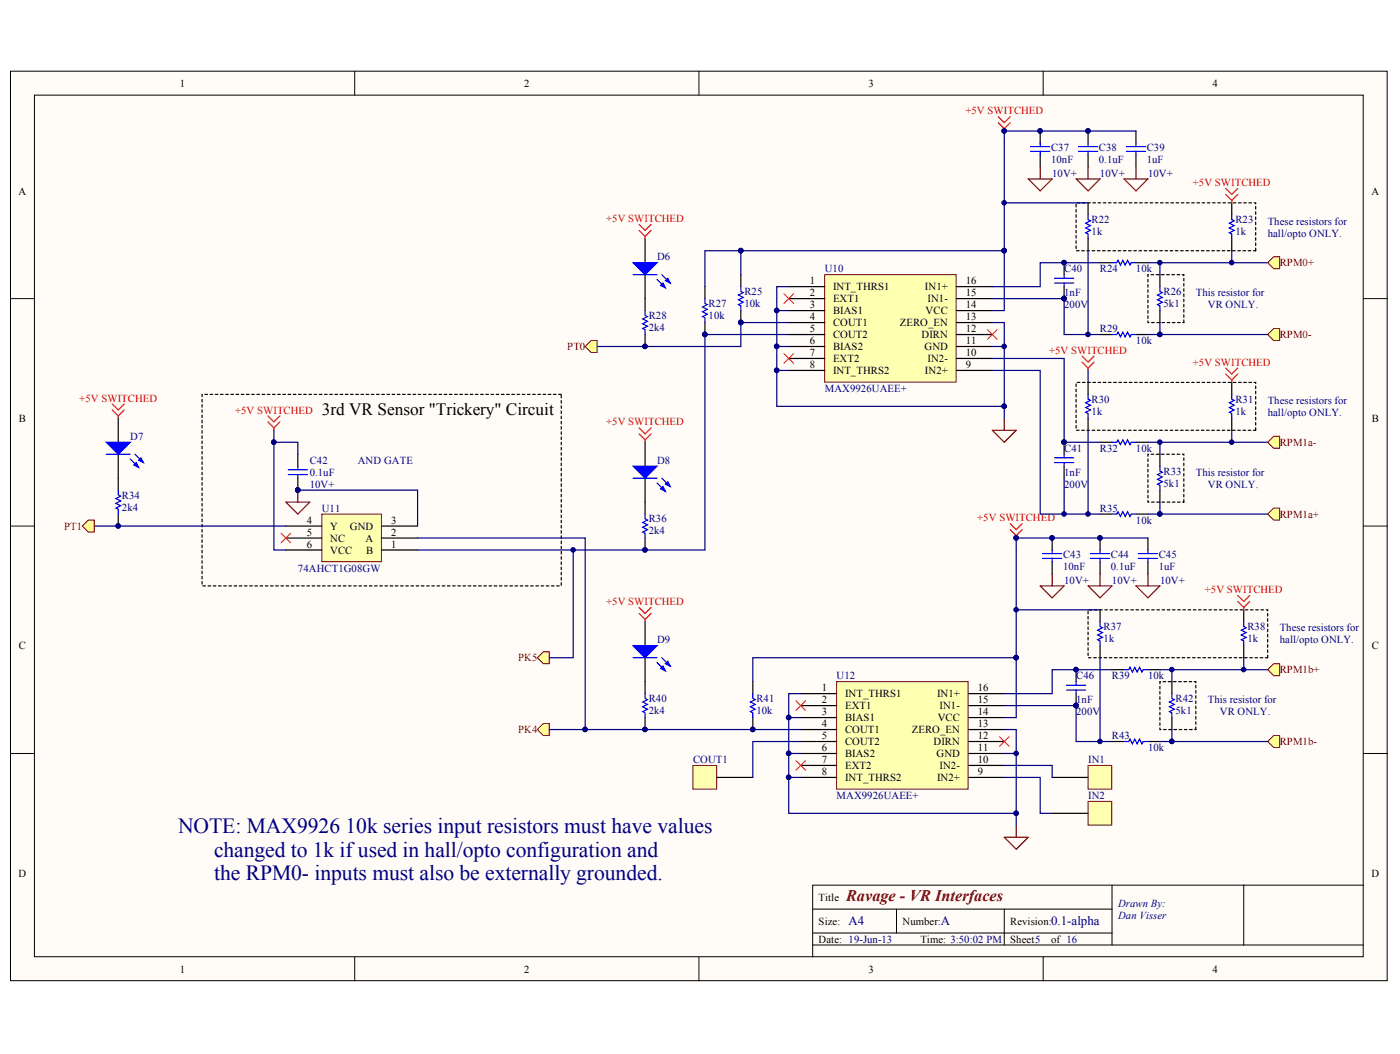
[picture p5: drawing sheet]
<svg xmlns="http://www.w3.org/2000/svg" width="271mm" height="204mm" viewBox="0 0 271 204" stroke-linecap="round" stroke-linejoin="round" font-family="sans-serif">
<defs><g id="words">
<g font-size="4.2" fill="#000080">
<text x="34.4" y="161.1">NOTE: MAX9926 10k series input resistors must have values</text>
<text x="41.4" y="165.7">changed to 1k if used in hall/opto configuration and</text>
<text x="41.4" y="170.3">the RPM0- inputs must also be externally grounded.</text>
</g>
<text font-size="3.3" x="62.3" y="80.2">3rd VR Sensor &quot;Trickery&quot; Circuit</text>
<text font-size="3.1" fill="#800000" x="163.8" y="174.3">Ravage - VR Interfaces</text>
<g font-size="2.5" fill="#000080">
<text x="164.2" y="179">A4</text>
<text x="182.1" y="179">A</text>
<text x="203.4" y="179">0.1-alpha</text>
</g>
<g font-size="2.1">
<text x="34.8" y="16.8">1</text>
<text x="101.4" y="16.8">2</text>
<text x="168.1" y="16.8">3</text>
<text x="234.7" y="16.8">4</text>
<text x="3.6" y="37.6">A</text>
<text x="265.4" y="37.6">A</text>
<text x="156.7" y="55">1</text>
<text x="156.7" y="57.3">2</text>
<text x="156.7" y="59.6">3</text>
<text x="161.2" y="56.2">INT_THRS1</text>
<text x="161.2" y="58.5">EXT1</text>
<text x="179" y="56.2">IN1+</text>
<text x="179.5" y="58.5">IN1-</text>
<text x="186.9" y="59.6">14</text>
<text x="186.9" y="57.3">15</text>
<text x="186.9" y="55">16</text>
<text x="156.7" y="61.9">4</text>
<text x="156.7" y="64.3">5</text>
<text x="161.2" y="60.8">BIAS1</text>
<text x="161.2" y="63.1">COUT1</text>
<text x="161.2" y="65.4">COUT2</text>
<text x="174.1" y="63.1">ZERO_EN</text>
<text x="178.3" y="65.4">DIRN</text>
<text x="179.1" y="60.8">VCC</text>
<text x="186.9" y="64.3">12</text>
<text x="186.9" y="61.9">13</text>
<text x="156.7" y="66.6">6</text>
<text x="156.7" y="68.9">7</text>
<text x="156.7" y="71.2">8</text>
<text x="161.2" y="67.7">BIAS2</text>
<text x="161.2" y="70.1">EXT2</text>
<text x="178.9" y="67.7">GND</text>
<text x="179.5" y="70.1">IN2-</text>
<text x="186.9" y="71.2">9</text>
<text x="186.9" y="68.9">10</text>
<text x="186.9" y="66.6">11</text>
<text x="161.2" y="72.4">INT_THRS2</text>
<text x="179" y="72.4">IN2+</text>
<text x="3.6" y="81.6">B</text>
<text x="265.5" y="81.6">B</text>
<text x="59.4" y="101.3">4</text>
<text x="75.7" y="101.3">3</text>
<text x="59.4" y="103.6">5</text>
<text x="59.4" y="105.9">6</text>
<text x="63.9" y="102.5">Y</text>
<text x="63.9" y="104.8">NC</text>
<text x="63.9" y="107.1">VCC</text>
<text x="67.7" y="102.5">GND</text>
<text x="70.7" y="104.8">A</text>
<text x="70.8" y="107.1">B</text>
<text x="75.7" y="105.9">1</text>
<text x="75.7" y="103.6">2</text>
<text x="3.6" y="125.6">C</text>
<text x="265.5" y="125.6">C</text>
<text x="159" y="133.7">1</text>
<text x="159" y="136.1">2</text>
<text x="163.5" y="134.9">INT_THRS1</text>
<text x="163.5" y="137.2">EXT1</text>
<text x="181.3" y="134.9">IN1+</text>
<text x="181.8" y="137.2">IN1-</text>
<text x="189.2" y="136.1">15</text>
<text x="189.2" y="133.7">16</text>
<text x="159" y="138.4">3</text>
<text x="159" y="140.7">4</text>
<text x="159" y="143">5</text>
<text x="163.5" y="139.5">BIAS1</text>
<text x="163.5" y="141.8">COUT1</text>
<text x="176.5" y="141.8">ZERO_EN</text>
<text x="181.5" y="139.5">VCC</text>
<text x="189.2" y="143">12</text>
<text x="189.2" y="140.7">13</text>
<text x="189.2" y="138.4">14</text>
<text x="159" y="145.3">6</text>
<text x="159" y="147.6">7</text>
<text x="159" y="150">8</text>
<text x="163.5" y="144.2">COUT2</text>
<text x="163.5" y="146.5">BIAS2</text>
<text x="163.5" y="148.8">EXT2</text>
<text x="180.7" y="144.2">DIRN</text>
<text x="181.2" y="146.5">GND</text>
<text x="181.8" y="148.8">IN2-</text>
<text x="189.2" y="150">9</text>
<text x="189.2" y="147.6">10</text>
<text x="189.2" y="145.3">11</text>
<text x="163.5" y="151.1">INT_THRS2</text>
<text x="181.3" y="151.1">IN2+</text>
<text x="3.6" y="169.6">D</text>
<text x="265.4" y="169.6">D</text>
<text x="158.4" y="174.3">Title</text>
<text x="158.4" y="178.9">Size:</text>
<text x="174.7" y="178.9">Number:</text>
<text x="195.5" y="178.9">Revision:</text>
<text x="158.4" y="182.4">Date: 19-Jun-13</text>
<text x="178.1" y="182.4">Time: 3:50:02 PM</text>
<text x="195.5" y="182.4">Sheet5</text>
<text x="203.4" y="182.4">of 16</text>
<text x="34.8" y="188.2">1</text>
<text x="101.4" y="188.2">2</text>
<text x="168.1" y="188.2">3</text>
<text x="234.7" y="188.2">4</text>
</g>
<g font-size="2.1" fill="#f00">
<text x="186.8" y="22.1">+5V SWITCHED</text>
<text x="230.8" y="36">+5V SWITCHED</text>
<text x="117.3" y="43">+5V SWITCHED</text>
<text x="203" y="68.4">+5V SWITCHED</text>
<text x="230.8" y="70.7">+5V SWITCHED</text>
<text x="15.3" y="77.7">+5V SWITCHED</text>
<text x="45.5" y="80">+5V SWITCHED</text>
<text x="117.3" y="82.3">+5V SWITCHED</text>
<text x="189.1" y="100.9">+5V SWITCHED</text>
<text x="117.3" y="117">+5V SWITCHED</text>
<text x="233.2" y="114.8">+5V SWITCHED</text>
</g>
<g font-size="2.1" fill="#000080">
<text x="203.4" y="29.3">C37</text>
<text x="212.7" y="29.3">C38</text>
<text x="221.9" y="29.3">C39</text>
<text x="203.4" y="31.6">10nF</text>
<text x="203.6" y="34.2">10V+</text>
<text x="212.7" y="31.6">0.1uF</text>
<text x="212.9" y="34.2">10V+</text>
<text x="221.9" y="31.6">1uF</text>
<text x="222.2" y="34.2">10V+</text>
<text x="211.3" y="45.5">1k</text>
<text x="211.3" y="43.2">R22</text>
<text x="239.1" y="45.5">1k</text>
<text x="239.1" y="43.2">R23</text>
<text x="245.3" y="43.4">These resistors for</text>
<text x="245.3" y="45.8">hall/opto ONLY.</text>
<text x="127.1" y="50.4">D6</text>
<text x="159.6" y="52.7">U10</text>
<text x="205.9" y="52.7">C40</text>
<text x="212.9" y="52.7">R24</text>
<text x="219.8" y="52.7">10k</text>
<text x="137.1" y="59.4">R27</text>
<text x="144.1" y="59.4">10k</text>
<text x="144.1" y="57.1">R25</text>
<text x="205.9" y="57.3">1nF</text>
<text x="205.9" y="59.6">200V</text>
<text x="225.2" y="59.4">5k1</text>
<text x="225.2" y="57.1">R26</text>
<text x="231.4" y="57.3">This resistor for</text>
<text x="233.7" y="59.6">VR ONLY.</text>
<text x="125.5" y="64.1">2k4</text>
<text x="125.5" y="61.7">R28</text>
<text x="137.1" y="61.7">10k</text>
<text x="212.9" y="64.3">R29</text>
<text x="219.8" y="66.6">10k</text>
<text x="159.6" y="75.8">MAX9926UAEE+</text>
<text x="211.3" y="77.9">R30</text>
<text x="239.1" y="77.9">R31</text>
<text x="211.3" y="80.2">1k</text>
<text x="239.1" y="80.2">1k</text>
<text x="245.3" y="78.2">These resistors for</text>
<text x="245.3" y="80.5">hall/opto ONLY.</text>
<text x="25.2" y="85.1">D7</text>
<text x="59.9" y="89.7">C42</text>
<text x="69.2" y="89.7">AND GATE</text>
<text x="127.1" y="89.7">D8</text>
<text x="205.9" y="87.4">C41</text>
<text x="212.9" y="87.4">R32</text>
<text x="219.8" y="87.4">10k</text>
<text x="59.9" y="92.1">0.1uF</text>
<text x="59.9" y="94.4">10V+</text>
<text x="205.9" y="92.1">1nF</text>
<text x="205.9" y="94.4">200V</text>
<text x="225.2" y="94.1">5k1</text>
<text x="225.2" y="91.8">R33</text>
<text x="231.4" y="92.1">This resistor for</text>
<text x="233.7" y="94.4">VR ONLY.</text>
<text x="23.6" y="98.8">2k4</text>
<text x="23.6" y="96.5">R34</text>
<text x="62.3" y="99">U11</text>
<text x="125.5" y="101.1">R36</text>
<text x="212.9" y="99">R35</text>
<text x="219.8" y="101.3">10k</text>
<text x="125.5" y="103.4">2k4</text>
<text x="57.7" y="110.6">74AHCT1G08GW</text>
<text x="205.7" y="110.4">10nF</text>
<text x="205.7" y="108">C43</text>
<text x="205.9" y="112.9">10V+</text>
<text x="215" y="110.4">0.1uF</text>
<text x="215" y="108">C44</text>
<text x="215.2" y="112.9">10V+</text>
<text x="224.2" y="110.4">1uF</text>
<text x="224.2" y="108">C45</text>
<text x="224.5" y="112.9">10V+</text>
<text x="127.1" y="124.5">D9</text>
<text x="213.6" y="124.2">1k</text>
<text x="213.6" y="121.9">R37</text>
<text x="241.4" y="124.2">1k</text>
<text x="241.4" y="121.9">R38</text>
<text x="247.7" y="122.2">These resistors for</text>
<text x="247.7" y="124.5">hall/opto ONLY.</text>
<text x="161.9" y="131.4">U12</text>
<text x="208.3" y="131.4">C46</text>
<text x="215.2" y="131.4">R39</text>
<text x="222.2" y="131.4">10k</text>
<text x="125.5" y="135.8">R40</text>
<text x="146.4" y="135.8">R41</text>
<text x="208.3" y="136.1">1nF</text>
<text x="227.5" y="135.8">R42</text>
<text x="233.7" y="136.1">This resistor for</text>
<text x="125.5" y="138.1">2k4</text>
<text x="146.4" y="138.1">10k</text>
<text x="208.3" y="138.4">200V</text>
<text x="215.2" y="143">R43</text>
<text x="227.5" y="138.1">5k1</text>
<text x="236.1" y="138.4">VR ONLY.</text>
<text x="134.1" y="147.6">COUT1</text>
<text x="210.6" y="147.6">IN1</text>
<text x="222.2" y="145.3">10k</text>
<text x="161.9" y="154.6">MAX9926UAEE+</text>
<text x="210.6" y="154.6">IN2</text>
<text x="216.4" y="175.4">Drawn By:</text>
<text x="216.4" y="177.7">Dan Visser</text>
</g>
<g font-size="2.1" fill="#800000">
<text x="247.7" y="51.5">RPM0+</text>
<text x="247.7" y="65.4">RPM0-</text>
<text x="109.8" y="67.7">PT0</text>
<text x="247.7" y="86.3">RPM1a-</text>
<text x="247.7" y="100.1">RPM1a+</text>
<text x="12.4" y="102.5">PT1</text>
<text x="100.3" y="127.9">PK5</text>
<text x="247.7" y="130.3">RPM1b+</text>
<text x="100.3" y="141.8">PK4</text>
<text x="247.7" y="144.2">RPM1b-</text>
</g>
</g></defs>
<g fill="#fffcf8" stroke="#000" stroke-width=".19">
<path d="M2 13.8h266.4v175.9h-266.4z"/>
<path d="M6.7 18.4h257.1v166.7h-257.1z"/>
</g>
<g fill="none" stroke="#000" stroke-width=".19">
<path d="M68.6 13.8v4.6M135.3 13.8v4.6M201.9 13.8v4.6M2 57.8h4.7M263.9 57.8h4.6M2 101.8h4.7M263.9 101.8h4.6M2 145.8h4.7M263.9 145.8h4.6M157.3 175.9h57.9M173.5 175.9v4.6M194.3 175.9v6.9"/>
<path d="M215.2 171.2v11.6M240.7 171.2h-83.4v13.9M263.9 171.2h-23.2v11.6M68.6 185.1v4.7M135.3 185.1v4.7M157.3 182.8h106.6M157.3 180.5h57.9M201.9 185.1v4.7"/>
</g>
<path d="M159.6 53.1h25.4v20.8h-25.4z" fill="#ffffb0" stroke="#800000" stroke-width=".19"/>
<g fill="none" stroke="#000" stroke-width=".23">
<path d="M201.3 25.4v2.3M201.3 30v2.3M136.4 55.5v2.3M143.4 53.1v2.4M152.6 55.5h7M152.6 57.8h7M185.1 55.5h6.9M185.1 57.8h6.9M205.9 50.8v2.3M205.9 55.5v2.3M212.9 50.8h2.3M219.8 50.8h2.4"/>
<path d="M136.4 62.4v2.3M143.4 60.1v2.3M152.6 60.1h7M152.6 62.4h7M152.6 64.7h7M152.6 67h7M152.6 69.3h7M152.6 71.7h7M185.1 60.1h6.9M185.1 62.4h6.9M185.1 64.7h6.9M185.1 67h6.9"/>
<path d="M185.1 69.3h6.9M185.1 71.7h6.9M212.9 64.7h2.3M219.8 64.7h2.4M205.9 85.6v2.3M205.9 90.2v2.3M212.9 99.5h2.3M212.9 85.6h2.3M219.8 99.5h2.4M219.8 85.6h2.4"/>
</g>
<g fill="#000080" stroke="#000080" stroke-width=".19">
<circle cx="136.4" cy="64.7" r=".44"/>
<circle cx="205.9" cy="57.7" r=".44"/>
<circle cx="205.9" cy="50.8" r=".44"/>
<circle cx="205.9" cy="85.5" r=".44"/>
<circle cx="150.3" cy="60.1" r=".44"/>
<circle cx="150.3" cy="67" r=".44"/>
<circle cx="150.3" cy="71.6" r=".44"/>
<circle cx="194.3" cy="78.6" r=".44"/>
<circle cx="143.3" cy="62.4" r=".44"/>
<circle cx="143.3" cy="48.5" r=".44"/>
<circle cx="194.3" cy="67" r=".44"/>
<circle cx="201.3" cy="25.3" r=".44"/>
<circle cx="194.3" cy="48.5" r=".44"/>
</g>
<g fill="none" stroke="#00f" stroke-width=".23">
<path d="M199.4 28.4h3.8M199.4 29.3h3.8M201.3 27.7v.7M201.3 29.3v.7M136.4 57.8v.9l.5 .2-.9 .5 .9 .5-.9 .4 .9 .5-.9 .4 .4 .3v.9M143.4 55.5v.9l.4 .2-.9 .5 .9 .4-.9 .5 .9 .5-.9 .4 .5 .3v.9M204.1 53.8h3.7M204.1 54.8h3.7M205.9 53.1v.7M205.9 54.8v.7M215.2 50.8h.9l.3-.4 .4 .9 .5-.9 .5 .9 .4-.9 .5 .9 .2-.5h.9M215.2 64.7h.9l.3-.4 .4 .9 .5-.9 .5 .9 .4-.9 .5 .9 .2-.5h.9"/>
<path d="M204.1 88.6h3.7M204.1 89.5h3.7M205.9 87.9v.7M205.9 89.5v.7M215.2 99.5h.9l.3-.5 .4 .9 .5-.9 .5 .9 .4-.9 .5 .9 .2-.4h.9M215.2 85.6h.9l.3-.5 .4 .9 .5-.9 .5 .9 .4-.9 .5 .9 .2-.4h.9"/>
</g>
<path d="M199 34.6h4.6l-2.3 2.3zM201.3 32.3v2.3M192 83.2h4.7l-2.4 2.4zM194.3 80.9v2.3" fill="none" stroke="#800000" stroke-width=".23"/>
<path d="M143.4 48.5h-7v7M152.6 55.5h-2.3v4.6h2.3M194.3 48.5v11.6h-2.3M150.3 60.1v6.9h2.3M150.3 67v4.7h2.3M150.3 71.7v6.9h44v2.3M192 62.4h2.3v16.2M192 67h2.3" fill="none" stroke="#000080" stroke-width=".23"/>
<path d="M161.9 131.9h25.5v20.8h-25.5z" fill="#ffffb0" stroke="#800000" stroke-width=".19"/>
<g fill="none" stroke="#000" stroke-width=".23">
<path d="M203.6 104.1v2.3M203.6 108.7v2.3M145.7 131.9v2.3M145.7 138.8v2.3M155 134.2h6.9M155 136.5h6.9M155 138.8h6.9M187.4 134.2h6.9M187.4 136.5h6.9M187.4 138.8h6.9M208.3 129.6v2.3M208.3 134.2v2.3"/>
<path d="M215.2 129.6h2.3M222.2 129.6h2.3M155 141.1h6.9M155 143.5h6.9M155 145.8h6.9M155 148.1h6.9M155 150.4h6.9M187.4 141.1h6.9M187.4 143.5h6.9M187.4 145.8h6.9M187.4 148.1h6.9M187.4 150.4h6.9"/>
<path d="M215.2 143.5h2.3M222.2 143.5h2.3"/>
</g>
<g fill="#000080" stroke="#000080" stroke-width=".19">
<circle cx="208.2" cy="136.5" r=".44"/>
<circle cx="208.2" cy="129.5" r=".44"/>
<circle cx="152.6" cy="138.8" r=".44"/>
<circle cx="152.6" cy="145.7" r=".44"/>
<circle cx="152.6" cy="150.4" r=".44"/>
<circle cx="196.6" cy="157.3" r=".44"/>
<circle cx="145.7" cy="141.1" r=".44"/>
<circle cx="196.6" cy="145.7" r=".44"/>
<circle cx="203.6" cy="104.1" r=".44"/>
<circle cx="196.6" cy="127.2" r=".44"/>
</g>
<path d="M201.8 107.1h3.7M201.8 108h3.7M203.6 106.4v.7M203.6 108v.7M145.7 134.2v.9l.5 .2-1 .5 1 .5-1 .4 1 .5-1 .5 .5 .2v.9M206.4 132.6h3.7M206.4 133.5h3.7M208.3 131.9v.7M208.3 133.5v.7M217.5 129.6h.9l.3-.5 .4 .9 .5-.9 .5 .9 .4-.9 .5 .9 .2-.4h1M217.5 143.5h.9l.3-.5 .4 .9 .5-.9 .5 .9 .4-.9 .5 .9 .2-.4h1" fill="none" stroke="#00f" stroke-width=".23"/>
<path d="M201.3 113.3h4.6l-2.3 2.4zM203.6 111v2.3M196.7 159.7v2.3M194.3 162h4.7l-2.3 2.3z" fill="none" stroke="#800000" stroke-width=".23"/>
<path d="M152.6 138.8v7h2.4M155 134.2h-2.4v4.6h2.4M196.7 127.2v11.6h-2.4M152.6 145.8v4.6h2.4M152.6 150.4v6.9h44.1v2.4M194.3 141.1h2.4v16.2M194.3 145.8h2.4" fill="none" stroke="#000080" stroke-width=".23"/>
<path d="M62.3 99.5h11.5v9.2h-11.5z" fill="#ffffb0" stroke="#800000" stroke-width=".19"/>
<g fill="none" stroke="#000" stroke-width=".23">
<path d="M238.4 39.2v2.4M124.8 46.2v4.6M124.8 53.1v7M224.5 53.1v2.4M238.4 46.2v2.3M124.8 64.7v2.3M224.5 60.1v2.3M238.4 74v2.3M22.9 80.9v4.7M22.9 87.9v6.9M22.9 99.5v2.3M57.6 87.9v2.3"/>
<path d="M57.6 92.5v2.3M124.8 85.6v4.6M124.8 92.5v7M224.5 87.9v2.3M224.5 94.8v2.3M238.4 80.9v2.3M55.3 106.4h7M55.3 104.1h7M55.3 101.8h7M73.9 106.4h6.9M73.9 104.1h6.9M73.9 101.8h6.9"/>
<path d="M124.8 104.1v2.3M240.7 118v2.3M124.8 120.3v4.6M124.8 127.2v7M124.8 138.8v2.3M226.8 131.9v2.3M226.8 138.8v2.3M240.7 124.9v2.3"/>
</g>
<g fill="#000080" stroke="#000080" stroke-width=".19">
<circle cx="57.6" cy="94.8" r=".44"/>
<circle cx="53" cy="85.5" r=".44"/>
<circle cx="196.6" cy="104.1" r=".44"/>
<circle cx="194.3" cy="25.3" r=".44"/>
<circle cx="238.4" cy="50.8" r=".44"/>
<circle cx="238.4" cy="85.5" r=".44"/>
<circle cx="240.7" cy="129.5" r=".44"/>
<circle cx="143.3" cy="62.4" r=".44"/>
<circle cx="124.8" cy="67" r=".44"/>
<circle cx="136.4" cy="64.7" r=".44"/>
<circle cx="124.8" cy="106.4" r=".44"/>
<circle cx="113.2" cy="141.1" r=".44"/>
<circle cx="124.8" cy="141.1" r=".44"/>
<circle cx="22.9" cy="101.7" r=".44"/>
<circle cx="224.4" cy="50.8" r=".44"/>
<circle cx="224.4" cy="64.7" r=".44"/>
<circle cx="224.4" cy="85.5" r=".44"/>
<circle cx="224.4" cy="99.4" r=".44"/>
<circle cx="226.8" cy="143.4" r=".44"/>
<circle cx="226.8" cy="129.5" r=".44"/>
</g>
<g fill="none" stroke="#00f" stroke-width=".23">
<path d="M122.5 53.1h4.7M127.2 54.1l1.6 1.6M128.1 53.1l1.6 1.7M224.5 55.5v.9l.4 .2-.9 .5 .9 .4-.9 .5 .9 .5-.9 .4 .5 .3v.9M238.4 41.6v.9l.4 .2-.9 .5 .9 .4-.9 .5 .9 .5-.9 .4 .5 .3v.9M124.8 60.1v.9l.5 .2-.9 .5 .9 .5-.9 .4 .9 .5-.9 .5 .4 .2v.9M238.4 76.3v.9l.4 .3-.9 .4 .9 .5-.9 .4 .9 .5-.9 .5 .5 .2v.9M20.6 87.9h4.6M22.9 94.8v.9l.4 .3-.9 .4 .9 .5-.9 .5 .9 .4-.9 .5 .5 .2v1M25.2 88.8l1.6 1.6M26.1 87.9l1.6 1.6M55.8 90.9h3.7"/>
<path d="M55.8 91.8h3.7M57.6 90.2v.7M57.6 91.8v.7M122.5 92.5h4.7M124.8 99.5v.9l.5 .2-.9 .5 .9 .4-.9 .5 .9 .5-.9 .4 .4 .3v.9M127.2 93.4l1.6 1.7M128.1 92.5l1.6 1.6M224.5 90.2v.9l.4 .2-.9 .5 .9 .5-.9 .4 .9 .5-.9 .5 .5 .2v.9M122.5 127.2h4.7M124.8 134.2v.9l.5 .2-.9 .5 .9 .5-.9 .4 .9 .5-.9 .5 .4 .2v.9M127.2 128.2l1.6 1.6M128.1 127.2l1.6 1.7"/>
<path d="M226.8 134.2v.9l.5 .2-1 .5 1 .5-1 .4 1 .5-1 .5 .5 .2v.9M240.7 120.3v.9l.5 .3-1 .4 1 .5-1 .4 1 .5-1 .5 .5 .2v.9"/>
</g>
<g fill="none" stroke="#000080" stroke-width=".23">
<path d="M212.9 50.8h-11.6v4.7h-9.3M222.2 50.8h23.1M224.5 50.8v2.3M238.4 48.5v2.3M152.6 62.4h-9.2v4.6h-27.8M152.6 64.7h-16.2v41.7h-55.6M192 71.7h9.3v27.8h11.6M224.5 62.4v2.3h-2.3M57.6 87.9v-2.3h-4.6v20.8h2.3M57.6 94.8h23.2v7M222.2 85.6h23.1M224.5 97.1v2.4h-2.3"/>
<path d="M224.5 85.6v2.3M238.4 83.2v2.4M18.2 101.8h37.1M80.8 104.1h32.4v37h41.8M215.2 129.6h-11.6v4.6h-9.3M224.5 129.6h20.8M226.8 129.6v2.3M240.7 127.2v2.4M226.8 141.1v2.4h-2.3"/>
</g>
<path d="M55.3 97.1h4.7l-2.4 2.4zM57.6 94.8v2.3" fill="none" stroke="#800000" stroke-width=".23"/>
<path d="M243 48.5v-9.3h-34.7v9.3h34.7M108.6 76.3h-69.5v37h69.5v-37M229.1 62.4v-9.3h-6.9v9.3h6.9M229.1 97.1v-9.2h-6.9v9.2h6.9M243 83.2v-9.2h-34.7v9.2h34.7M245.3 127.2v-9.2h-34.7v9.2h34.7M231.4 141.1v-9.2h-6.9v9.2h6.9" fill="none" stroke="#000" stroke-width=".23" stroke-dasharray=".5 .5"/>
<g fill="none" stroke="#f00" stroke-width=".23">
<path d="M193.2 22.6l1.1 1.1 1.2-1.1M193.2 23.7l1.1 1.2M194.3 24.9v.5M195.5 23.7l-1.2 1.2M237.2 36.5l1.2 1.1 1.1-1.1M237.2 37.6l1.2 1.2M238.4 38.8v.4M239.5 37.6l-1.1 1.2M123.7 43.4l1.1 1.2 1.2-1.2M123.7 44.6l1.1 1.1M124.8 45.7v.5M126 44.6l-1.2 1.1"/>
<path d="M21.7 78.1l1.2 1.2 1.1-1.2M21.7 79.3l1.2 1.2M24 79.3l-1.1 1.2M237.2 71.2l1.2 1.2 1.1-1.2M237.2 72.4l1.2 1.1M238.4 73.5v.5M239.5 72.4l-1.1 1.1M22.9 80.5v.4M51.8 80.5l1.2 1.1 1.2-1.1M51.8 81.6l1.2 1.2M53 82.8v.4M54.2 81.6l-1.2 1.2"/>
<path d="M123.7 82.8l1.1 1.1 1.2-1.1M123.7 83.9l1.1 1.2M124.8 85.1v.5M126 83.9l-1.2 1.2M123.7 117.5l1.1 1.2 1.2-1.2M123.7 118.7l1.1 1.1M124.8 119.8v.5M126 118.7l-1.2 1.1M195.5 101.3l1.2 1.2 1.1-1.2M195.5 102.5l1.2 1.1M196.7 103.6v.5M197.8 102.5l-1.1 1.1"/>
<path d="M239.5 115.2l1.2 1.2 1.1-1.2M239.5 116.4l1.2 1.1M240.7 117.5v.5M241.8 116.4l-1.1 1.1"/>
</g>
<g fill="#00f" stroke="#00f" stroke-width=".23">
<path d="M122.5 50.8h4.7l-2.4 2.3z"/>
<path d="M127.8 55.2l.5-.4 .5 .9z"/>
<path d="M128.8 54.3l.4-.5 .5 1z"/>
<path d="M122.5 90.2h4.7l-2.4 2.3z"/>
<path d="M127.8 94.6l.5-.5 .5 1z"/>
<path d="M128.8 93.7l.4-.5 .5 .9z"/>
<path d="M122.5 124.9h4.7l-2.4 2.3z"/>
<path d="M127.8 129.3l.5-.4 .5 .9z"/>
<path d="M128.8 128.4l.4-.5 .5 1z"/>
<path d="M20.6 85.6h4.6l-2.3 2.3z"/>
<path d="M25.9 90l.5-.5 .4 .9z"/>
<path d="M26.8 89l.5-.4 .4 .9z"/>
</g>
<g fill="#ffff80" stroke="#800000" stroke-width=".19">
<path d="M15.9 101.8l1.2-1.2h1.1v2.3h-1.1z" fill-rule="evenodd"/>
<path d="M113.2 67l1.2-1.1h1.2v2.3h-1.2z" fill-rule="evenodd"/>
<path d="M104 141.1l1.1-1.1h1.2v2.3h-1.2z" fill-rule="evenodd"/>
</g>
<path d="M151.7 56.8l1.9 1.9M153.6 56.8l-1.9 1.9M151.7 68.4l1.9 1.9M153.6 68.4l-1.9 1.9M191.1 63.8l1.9 1.8M193 63.8l-1.9 1.8M154 135.6l1.9 1.8M155.9 135.6l-1.9 1.8M154 147.2l1.9 1.8M155.9 147.2l-1.9 1.8M193.4 142.5l1.9 1.9M195.3 142.5l-1.9 1.9" fill="none" stroke="#f00" stroke-width=".19"/>
<g fill="#ffff80" stroke="#800000" stroke-width=".19">
<path d="M245.3 143.5l1.2-1.2h1.1v2.3h-1.1z" fill-rule="evenodd"/>
<path d="M245.3 129.6l1.2-1.2h1.1v2.3h-1.1z" fill-rule="evenodd"/>
<path d="M245.3 99.5l1.2-1.2h1.1v2.3h-1.1z" fill-rule="evenodd"/>
<path d="M245.3 85.6l1.2-1.2h1.1v2.3h-1.1z" fill-rule="evenodd"/>
<path d="M245.3 64.7l1.2-1.1h1.1v2.3h-1.1z" fill-rule="evenodd"/>
<path d="M245.3 50.8l1.2-1.1h1.1v2.3h-1.1z" fill-rule="evenodd"/>
</g>
<path d="M192 69.3h13.9v16.3h7M224.5 64.7h20.8M53 83.2v2.4M205.9 92.5v7M224.5 99.5h20.8M106.3 141.1h6.9M226.8 143.5h18.5" fill="none" stroke="#000080" stroke-width=".23"/>
<g fill="#000080" stroke="#000080" stroke-width=".19">
<circle cx="205.9" cy="99.4" r=".44"/>
<circle cx="205.9" cy="85.5" r=".44"/>
<circle cx="224.4" cy="64.7" r=".44"/>
<circle cx="224.4" cy="99.4" r=".44"/>
<circle cx="226.8" cy="143.4" r=".44"/>
<circle cx="113.2" cy="141.1" r=".44"/>
<circle cx="53" cy="85.5" r=".44"/>
</g>
<path d="M54.4 103.2l1.8 1.8M56.2 103.2l-1.8 1.8" fill="none" stroke="#f00" stroke-width=".19"/>
<path d="M104 127.2l1.1-1.1h1.2v2.3h-1.2z" fill-rule="evenodd" fill="#ffff80" stroke="#800000" stroke-width=".19"/>
<path d="M110.9 106.4v20.8h-4.6" fill="none" stroke="#000080" stroke-width=".23"/>
<g fill="#000080" stroke="#000080" stroke-width=".19">
<circle cx="110.9" cy="106.4" r=".44"/>
<circle cx="210.5" cy="25.3" r=".44"/>
<circle cx="212.9" cy="104.1" r=".44"/>
</g>
<path d="M210.6 25.4v2.3M210.6 30v2.3M219.8 25.4v2.3M219.8 30v2.3M212.9 104.1v2.3M212.9 108.7v2.3M222.2 104.1v2.3M222.2 108.7v2.3" fill="none" stroke="#000" stroke-width=".23"/>
<g fill="none" stroke="#00f" stroke-width=".23">
<path d="M208.7 28.4h3.7M208.7 29.3h3.7M210.6 27.7v.7M210.6 29.3v.7M218 28.4h3.7M218 29.3h3.7M219.8 27.7v.7M219.8 29.3v.7M211 107.1h3.7M211 108h3.7M212.9 106.4v.7M212.9 108v.7"/>
<path d="M220.3 107.1h3.7M220.3 108h3.7M222.2 106.4v.7M222.2 108v.7"/>
</g>
<path d="M208.3 34.6h4.6l-2.3 2.3zM210.6 32.3v2.3M217.5 34.6h4.7l-2.4 2.3zM219.8 32.3v2.3M210.6 113.3h4.6l-2.3 2.4zM212.9 111v2.3M219.8 113.3h4.7l-2.3 2.4zM222.2 111v2.3" fill="none" stroke="#800000" stroke-width=".23"/>
<path d="M210.6 148.1h4.6v4.6h-4.6z" fill="#ffffb0" stroke="#800000" stroke-width=".19"/>
<path d="M203.6 150.4h7" fill="none" stroke="#000" stroke-width=".23"/>
<path d="M210.6 155h4.6v4.6h-4.6z" fill="#ffffb0" stroke="#800000" stroke-width=".19"/>
<path d="M203.6 157.3h7" fill="none" stroke="#000" stroke-width=".23"/>
<path d="M194.3 150.4h7v6.9h2.3M194.3 148.1h9.3v2.3" fill="none" stroke="#000080" stroke-width=".23"/>
<path d="M134.1 148.1h4.6v4.6h-4.6z" fill="#ffffb0" stroke="#800000" stroke-width=".19"/>
<path d="M210.6 39.2v2.4M210.6 46.2v2.3M210.6 74v2.3M210.6 80.9v2.3M212.9 118v2.3M212.9 124.9v2.3M138.7 150.4h7" fill="none" stroke="#000" stroke-width=".23"/>
<path d="M194.3 39.2h16.3M219.8 25.4h-25.5v23.1h-50.9v4.6M192 57.8h13.9v6.9h7M210.6 48.5v16.2M210.6 71.7v2.3M210.6 83.2v16.3M196.7 118h16.2M222.2 104.1h-25.5v23.1h-51v4.7M194.3 136.5h14v7h6.9M212.9 127.2v16.3M155 143.5h-9.3v6.9" fill="none" stroke="#000080" stroke-width=".23"/>
<g fill="#000080" stroke="#000080" stroke-width=".19">
<circle cx="194.3" cy="48.5" r=".44"/>
<circle cx="143.3" cy="48.5" r=".44"/>
<circle cx="194.3" cy="25.3" r=".44"/>
<circle cx="194.3" cy="39.2" r=".44"/>
<circle cx="205.9" cy="57.7" r=".44"/>
<circle cx="210.5" cy="64.7" r=".44"/>
<circle cx="210.5" cy="99.4" r=".44"/>
<circle cx="196.6" cy="127.2" r=".44"/>
<circle cx="196.6" cy="104.1" r=".44"/>
<circle cx="208.2" cy="136.5" r=".44"/>
<circle cx="212.9" cy="143.4" r=".44"/>
<circle cx="196.6" cy="118" r=".44"/>
</g>
<path d="M210.6 41.6v.9l.4 .2-.9 .5 .9 .4-.9 .5 .9 .5-.9 .4 .5 .3v.9M210.6 76.3v.9l.4 .3-.9 .4 .9 .5-.9 .4 .9 .5-.9 .5 .5 .2v.9M212.9 120.3v.9l.4 .3-.9 .4 .9 .5-.9 .4 .9 .5-.9 .5 .5 .2v.9" fill="none" stroke="#00f" stroke-width=".23"/>
<path d="M209.4 68.9l1.2 1.1 1.1-1.1M209.4 70l1.2 1.2M210.6 71.2v.5M211.7 70l-1.1 1.2" fill="none" stroke="#f00" stroke-width=".23"/>
<use href="#words"/>
</svg>
